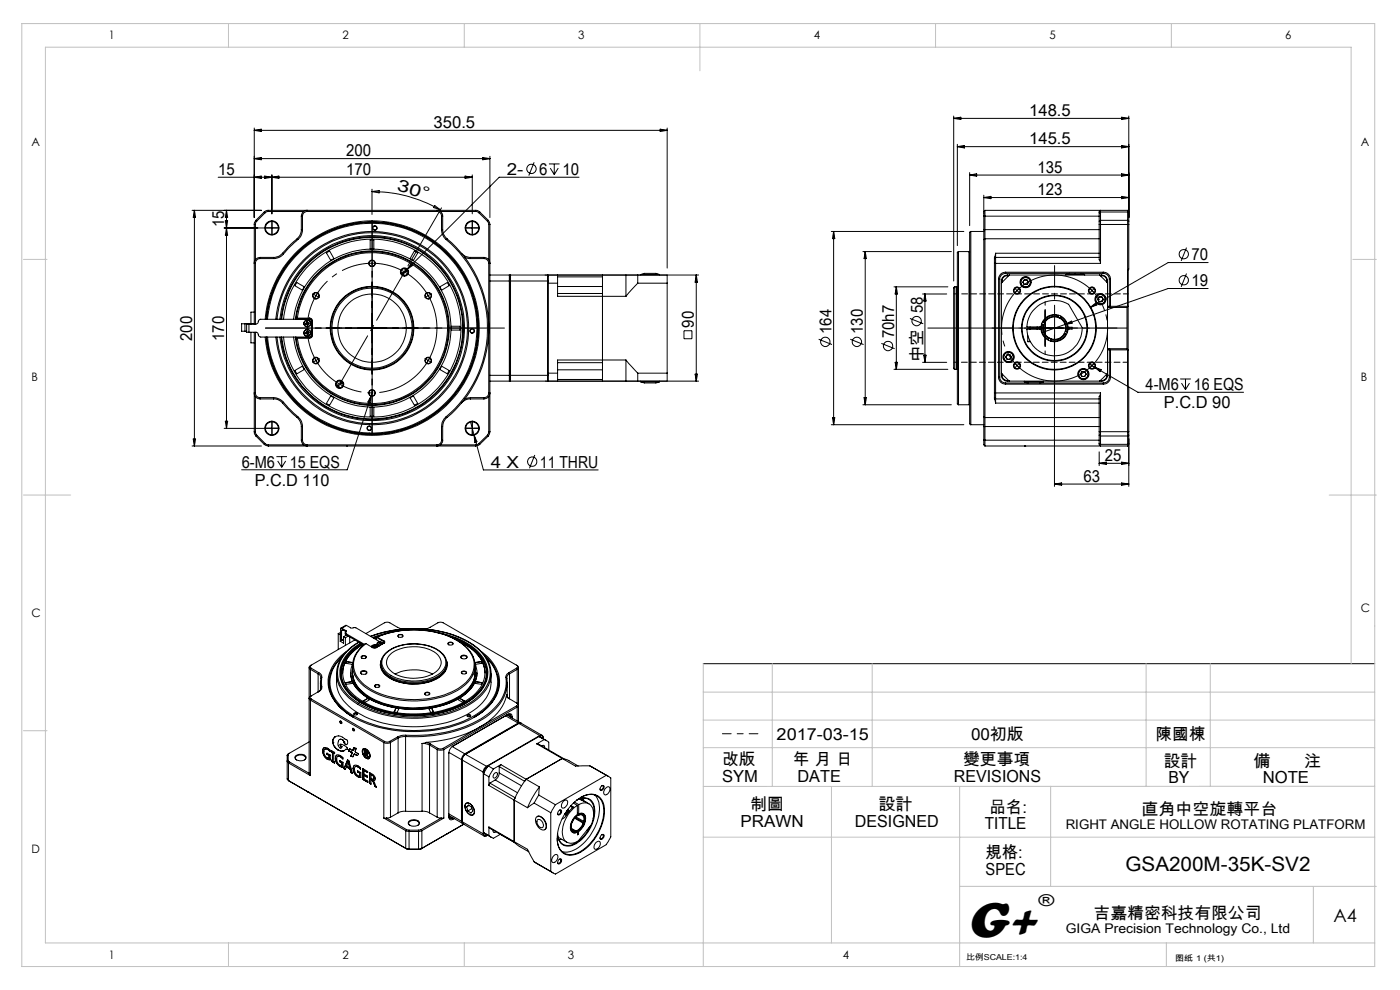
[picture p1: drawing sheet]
<svg xmlns="http://www.w3.org/2000/svg" width="297mm" height="210mm" viewBox="0 0 297 210" stroke-linecap="round" stroke-linejoin="round" font-family="sans-serif">
<defs><g id="words">
<text font-size="11" x="205.1" y="198.7">G+</text>
<text font-size="4.2" x="238.8" y="184.7">GSA200M-35K-SV2</text>
<text font-size="3.9" x="282.9" y="195.5">A4</text>
<g font-size="3.5">
<text x="92" y="27.1">350.5</text>
<text x="218.4" y="24.6">148.5</text>
<text x="73.4" y="33.1">200</text>
<text x="218.4" y="30.6">145.5</text>
<text x="46.3" y="37.1">15</text>
<text x="73.4" y="37.1">170</text>
<text x="84.1" y="40.4" transform="rotate(17 84.1 40.4)">3 0 °</text>
<text x="107.5" y="37.1">2-</text>
<text x="114.4" y="37.1">6</text>
<text x="119.3" y="37.1">10</text>
<text x="220.1" y="41.4">123</text>
<text x="220.1" y="36.6">135</text>
<text x="47.6" y="48.2" transform="rotate(-90 47.6 48.2)">15</text>
<text x="252.8" y="55.2">70</text>
<text x="252.8" y="60.7">19</text>
<text x="147.2" y="69.5" transform="rotate(-90 147.2 69.5)">90</text>
<text x="176.4" y="70.9" transform="rotate(-90 176.4 70.9)">164</text>
<text x="183.1" y="70.9" transform="rotate(-90 183.1 70.9)">130</text>
<text x="189.7" y="71.8" transform="rotate(-90 189.7 71.8)">70h7</text>
<text x="195.7" y="66.5" transform="rotate(-90 195.7 66.5)">58</text>
<text x="40.8" y="72.4" transform="rotate(-90 40.8 72.4)">200</text>
<text x="47.6" y="72.4" transform="rotate(-90 47.6 72.4)">170</text>
<text x="195.7" y="76.9" transform="rotate(-90 195.7 76.9)">中空</text>
<text x="243" y="82.7">4-M6</text>
<text x="253.3" y="82.7">16 EQS</text>
<text x="246.9" y="86.6">P.C.D 90</text>
<text x="51.3" y="99.2">6-M6</text>
<text x="61.5" y="99.2">15 EQS</text>
<text x="104.1" y="99.2">4 X</text>
<text x="114.6" y="99.2">11 THRU</text>
<text x="234.4" y="97.8">25</text>
<text x="54" y="103.1">P.C.D 110</text>
<text x="229.8" y="102.2">63</text>
<text x="164.8" y="157">2017-03-15</text>
<text x="206" y="157">00初版</text>
<text x="245.2" y="157">陳國棟</text>
<text x="153.2" y="162.3">改版</text>
<text x="153.2" y="165.8">SYM</text>
<text x="168.2" y="162.3">年 月 日</text>
<text x="169.2" y="165.8">DATE</text>
<text x="202.4" y="165.8">REVISIONS</text>
<text x="204.3" y="162.3">變更事項</text>
<text x="246.9" y="162.6">設計</text>
<text x="247.9" y="166.1">BY</text>
<text x="265.9" y="162.6">備</text>
<text x="267.9" y="166.1">NOTE</text>
<text x="276.6" y="162.6">注</text>
<text x="159.1" y="171.9">制圖</text>
<text x="186.4" y="171.9">設計</text>
<text x="209.9" y="172.4">品名:</text>
<text x="242.1" y="172.9">直角中空旋轉平台</text>
<text x="157.1" y="175.4">PRAWN</text>
<text x="181.3" y="175.4">DESIGNED</text>
<text x="208.9" y="175.9">TITLE</text>
<text x="209.1" y="182.1">規格:</text>
<text x="209.1" y="185.6">SPEC</text>
<text x="220.3" y="192.2">®</text>
<text x="232" y="194.8">吉嘉精密科技有限公司</text>
</g>
<g font-size="2.8">
<text x="226.1" y="175.9">RIGHT ANGLE HOLLOW ROTATING PLATFORM</text>
<text x="226.1" y="197.8">GIGA Precision Technology Co., Ltd</text>
</g>
<g font-size="2.5">
<text x="23.1" y="8.4">1</text>
<text x="72.7" y="8.4">2</text>
<text x="122.7" y="8.4">3</text>
<text x="172.7" y="8.4">4</text>
<text x="222.7" y="8.4">5</text>
<text x="272.7" y="8.4">6</text>
<text x="6.7" y="30.9">A</text>
<text x="288.7" y="30.9">A</text>
<text x="6.7" y="80.9">B</text>
<text x="288.7" y="80.9">B</text>
<text x="6.7" y="130.9">C</text>
<text x="288.7" y="129.9">C</text>
<text x="6.7" y="180.9">D</text>
<text x="23.1" y="203.4">1</text>
<text x="72.7" y="203.4">2</text>
<text x="120.5" y="203.4">3</text>
<text x="178.8" y="203.4">4</text>
</g>
<g font-size="1.7">
<text x="204.9" y="203.7">比例SCALE:1:4</text>
<text x="249.3" y="203.8">图纸 1 (共1)</text>
</g>
</g></defs>
<g fill="none" stroke="#000" stroke-width=".21">
<path d="M46.3 37.6h53.9M53.9 33.6l1.5-.2v.5zM53.9 37.6l1.5-.2v.4zM53.9 33.6h50M53.9 27.2v18.9M53.9 27.6h87.6M53.9 27.6l1.5-.2v.5zM56.2 37.4l1.5 .2-1.5 .2zM57.7 37.1v8.3M57.7 37.6l1.5-.2v.4zM98.7 37.4l1.5 .2-1.5 .2zM100.2 37.1v8.3"/>
<path d="M102.4 33.4l1.5 .2-1.5 .3zM103.9 33.2v12.9M113.3 34.4l-1.1 2.8M116.5 34.8h2.2M116.7 35.7l.9 1.3M117.6 34.8v2.2M118.4 35.7l-.8 1.3M122.8 37.6h-16.9l-20.6 20.6M140.1 27.4l1.4 .2-1.4 .3zM141.5 27.2v29.7M202.3 24.6v35M202.3 25.1h37.2"/>
<path d="M202.3 25.1l1.5-.2v.5zM203.1 30.6v21.5M203.1 31.1h36.4M203.1 31.1l1.5-.2v.5zM205.7 36.6v11.3M205.7 37.1h33.8M205.7 37.1l1.5-.2v.5zM237.9 36.9l1.6 .2-1.6 .3zM237.9 24.9l1.6 .2-1.6 .3zM237.9 30.9l1.6 .2-1.6 .3zM239.5 24.6v22.3M40.7 44.6h14.8"/>
<path d="M41.2 44.6l.3 1.5h-.5zM41.2 44.6v50M47.6 48.4h8.6M47.8 46.8l.5 3.1h-.5l.5-3.1zM48 44.6v46.3M48 44.6l.3 1.5h-.5zM53.9 47.6v21.1M53.9 47.6h.3M54.2 47.6v7.5M54.2 55.9v12.8M54.3 46.7l-.4 .9M54.3 46.7l.2 .2"/>
<path d="M54.5 46.9l-.3 .7M55.2 54.8a1.02 1.02 0 0 0-1 1.1M55.2 54.6a1.26 1.26 0 0 0-1.3 1.3h.3M55.2 54.8h2.8M55.2 54.6v.2M55.2 54.6h2.8M56.1 45l.1 .1M56.1 45l-1.8 1.7M56.2 45.1l-1.7 1.8M56.9 44.9l-.7 .2M56.9 44.6l-.8 .4M56.9 44.6h44"/>
<path d="M56.9 44.9h7.5M56.9 44.6v.3M57.5 48.4h.3M57.7 48.2v.3M58 54.6v.2M59.9 53.7a2.31 2.31 0 0 1-1.9 .9M59.9 53.7l.2 .2M60.1 53.9a2.67 2.67 0 0 1-2.1 .9M63 59.9l1.6 .9-.5 .8-1.6-1zM63 50.7l-1.2 1-1.9 2M63 50.7l.2 .1M63.2 50.8l-3.1 3.1"/>
<path d="M63.9 48.7a2.77 2.77 0 0 1-.9 2M63.9 45.9h.3M63.9 48.7h.3M63.9 45.9v2.8M64.2 48.7a2.67 2.67 0 0 1-1 2.1M64.2 45.9v2.8M65.2 44.9a.96 .96 0 0 0-1 1M65.2 44.9v-.3a1.21 1.21 0 0 0-1.3 1.3M65.2 44.9h27.5M69.3 53.6l.6-.4 .9 1.6-.6 .4zM78.5 50.9h.8v1.9h-.8zM78.9 40.6a28.9 28.9 0 0 1 14.5 3.9"/>
<path d="M78.9 40.1v5.4M78.9 40.6l1.5-.2v.5zM85.8 57a.72 .72 0 0 0-.7 .7M86.5 57.7v.1a.74 .74 0 0 1-.7 .6M87.2 55.9l.4 .4-1.3 .9zM87.9 53.2l.7 .4-.9 1.6-.7-.4zM92.2 43.6l1.2 .9-1.4-.5zM92.7 44.9v-.3a1.21 1.21 0 0 1 1.2 1.3M92.7 44.9a.96 .96 0 0 1 1 1M93.4 44.9h7.5M93.7 48.7a3 3 0 0 0 1 2.1M93.7 45.9h.2"/>
<path d="M93.7 48.7h.2M93.7 45.9v2.8M93.7 44.1l-7.2 12.3M93.9 48.7a2.63 2.63 0 0 0 .9 2M93.9 45.9v2.8M94.7 50.8a24.5 24.5 0 0 1 0 37.6M94.8 50.7a24.7 24.7 0 0 1 0 37.9M94.8 50.7l-.1 .1M97.9 53.7a2.31 2.31 0 0 0 1.9 .9M98.6 54.6l1.2 .2M99.8 54.8h2.9M99.8 54.6h2.9"/>
<path d="M99.8 54.6v.2M100 48.4h.3M100.2 48.2v.3M100.9 44.6l.5 .1 .4 .3M100.9 44.9l.7 .2M100.9 44.6v.3M101.6 45.1l1.8 1.8M101.8 45l1.8 1.7M101.8 45l-.2 .1M102.7 54.8a1.02 1.02 0 0 1 1 1.1M102.7 54.6a1.26 1.26 0 0 1 1.2 1.3h-.2M102.7 54.6v.2"/>
<path d="M103.4 46.9l.3 .7M103.6 46.7l.3 .9M103.6 46.7l-.2 .2M103.7 47.6v7.5M103.7 55.9v27.5M103.7 47.6h.2M103.9 47.6v44M103.9 58.3h4.2M103.9 59.6h4.2M108.1 59.6h.1M108.1 58.3v1.3M108.1 58.3l.1 .2"/>
<path d="M108.1 59.6v20M108.2 59.6h.1M108.2 58.5v1.1M108.2 59.6v20M108.3 58.3v1.3M108.3 58.3l-.1 .2M108.3 58.3h39.9M108.3 59.6v20M108.3 59.6h7.9M116.2 59.6h.1M116.2 59.6v20M116.3 58.5l-.1-.2v1.3"/>
<path d="M116.3 58.5v1.1M116.3 58.3v.2M116.3 59.6v20M118.3 58.7h9.5v-.4v4.6M118.3 58.3v1.8M135.9 58.2a8.2 8.2 0 0 1 4 0M135.9 58.2h4M135.9 58.2v.1M139.9 58.2v.1M141.5 58.3v1.8M147.7 58.3v22.5M147.7 58.3l.3 1.6h-.5z"/>
<path d="M176.4 49.1h28.1M176.8 49.1v41M176.8 49.1l.3 1.5h-.5zM183.1 53.4h18.7M183.6 53.4v32.5M183.6 53.4l.2 1.4h-.5zM203.3 53.4l-.2 .1v32.2l.2 .2M203.3 53.4h2.3v32.5h-2.3M203.3 53.4v32.5M205.6 53.4h.1M206 49.1l-.3 .2v40.6l.3 .2M206 49.1v41"/>
<path d="M206 49.1h2.7M208.7 41.4v4M208.7 41.9h30.8M208.7 41.9l1.5-.2v.4zM208.7 50.8v37.6M208.7 48.7v2.1M208.7 45.9v2.8M208.7 45.9h24.5M208.7 48.7h24.5M209 50.7v37.9M209 44.6v6.1M209 44.6l-.3 .3v1"/>
<path d="M209 44.6h30.2M209 50.7h24.2M209 50.7l-.3 .1M211 54.8v1.1M211 55.9h22.5M211 55.9v27.5M211.2 54.6v30M211.2 53.7l-.2 1.1M211.2 53.7v.9M211.2 54.6h22M211.2 54.6l-.2 .2M211.2 53.7h22"/>
<path d="M211.8 59.2v20.8M211.8 59.2h.3M212.1 59.2v20.8M212.4 59.6h.2M212.4 59.6v20M212.6 59.6v.3M213.3 57.7a1.45 1.45 0 0 0-1.5 1.5M213.3 58a1.21 1.21 0 0 0-1.2 1.2M213.3 57.7h20.8M213.3 57.7v.3M213.3 58h13.5M213.7 58.5a1.09 1.09 0 0 0-1.1 1.1"/>
<path d="M213.7 58.3v.2M213.7 58.3a1.33 1.33 0 0 0-1.3 1.3M213.7 58.3h20M213.7 58.5h.3M214.2 58.3l-1.8 1.8M217.3 59.4h.6l.3 .5-.3 .5h-.6l-.3-.5zM226.1 58.2h4M226.1 58.2v.1M226.8 58l-.7 .2M226.8 58h2.5M229.3 58l.8 .2M229.3 58h4.8"/>
<path d="M230.1 58.2v.1M233.2 46.9v.7M233.2 47.6v7.5l.3 .8M233.2 45.1v1.8M233.2 47.6h6.3M233.3 58.3l1.6 1.8M233.4 58.5h.3M233.5 46.7v9.2M233.5 45v-.4l-.3 .3v.2M233.5 45v1.7M233.5 46.7h5.7M233.5 46.7l-.3 .2"/>
<path d="M233.5 45h5.7M233.5 45l-.3 .1M233.7 58.5a1.14 1.14 0 0 1 1.1 1.1M233.7 58.3v.2M233.7 58.3a1.26 1.26 0 0 1 1.2 1.3M234.1 57.7a1.51 1.51 0 0 1 1.5 1.5M234.1 58a1.26 1.26 0 0 1 1.2 1.2M234.1 57.7v.3M234.8 59.6h.1M234.8 59.6v.3M234.9 59.6v20M235.3 59.2v6l.3-.2"/>
<path d="M235.3 59.2h.3M235.6 59.2v5.8M237.9 41.7l1.6 .2-1.6 .2zM239.2 46.7v18.3M239.2 44.6v.4M239.2 44.6l.3 .3v.2l-.3-.1M239.2 45v1.7M239.2 46.7l.3 .2M239.5 47.6v9.5l-.2 .1 .2 34.4M239.5 46.9v.7M251.7 52.5l-1.1 2.8M251.7 58l-1.1 2.8"/>
<path d="M256.3 55.7h-8.5l-16.5 9.5M52 68.7v1.6M52.8 68.7h-.5v1.8h.5M52.8 68.7h1.7l.3-.3v-.4l.4-.3h10.5l.3 .4v3l-.5 .4h-10.2l-.5-.3-.1-.5-.2-.2h-1.7M52.8 68.7v1.8M53.2 68.7h.1M53.2 70.5v2.2h.7M53.9 70.5v21.1M53.9 68.7h-2.6v1.6h1M53.9 66.2h-.7v2.5M54.2 70.5v12.9M56.3 67.7a22.7 22.7 0 0 1 34.1-17.7 22.7 22.7 0 0 1 1.4 38.4 22.7 22.7 0 0 1-35.3-15.1l-.2-1.8"/>
<path d="M56.8 67.7a22.2 22.2 0 0 1 33.8-17 22.2 22.2 0 0 1 0 37.8 22.2 22.2 0 0 1-33.8-17M58.5 67.7a20.5 20.5 0 0 1 31.2-15.5 20.5 20.5 0 0 1 0 34.8 20.5 20.5 0 0 1-31.2-15.5M58.8 67.7a20.2 20.2 0 0 1 30.8-15.3 20.2 20.2 0 0 1 0 34.4 20.2 20.2 0 0 1-30.8-15.3M59.4 67.7a19.6 19.6 0 0 1 29.9-14.8 19.6 19.6 0 0 1 0 33.4 19.6 19.6 0 0 1-29.9-14.8M59.7 67.7a19.4 19.4 0 0 1 29.4-14.5 19.4 19.4 0 0 1 0 32.9 19.4 19.4 0 0 1-29.4-14.6M59.8 67.7a19.3 19.3 0 0 1 29.3-14.4 19.3 19.3 0 0 1 0 32.7 19.3 19.3 0 0 1-29.3-14.5M60.1 67.7a18.9 18.9 0 0 1 28.8-14.1 18.9 18.9 0 0 1 0 32 18.9 18.9 0 0 1-28.8-14.1M62.3 67.7a16.8 16.8 0 0 1 25.5-12.3 16.8 16.8 0 0 1 0 28.4 16.8 16.8 0 0 1-25.5-12.3M62.5 78.6l1.6-.9 .5 .7-1.6 .9zM62.7 67.7a16.4 16.4 0 0 1 24.9-11.9 16.4 16.4 0 0 1 0 27.7 16.4 16.4 0 0 1-24.9-12M62.8 71.5v.2M62.8 67.5h.3"/>
<path d="M62.8 67.5a16.2 16.2 0 0 1 24.9-11.6 16.2 16.2 0 0 1 0 27.4 16.2 16.2 0 0 1-24.9-11.6M62.8 71.7h.3M62.8 67.5l.3 .1M62.8 67.5v.2M63.1 67.5a16 16 0 0 1 24.4-11.4 16 16 0 0 1 0 27 16 16 0 0 1-24.4-11.4M63.1 71.6l-.3 .1M63.1 67.5h2.6M63.1 71.7h2.6M63.1 67.5v.1M63.1 71.6v.1M63.1 67.6h2.6M63.1 71.6h2.6"/>
<path d="M64.9 68.6v.1M64.9 70.6v.1M64.9 68.8h.1M64.9 70.8h.1M65 70.6l-.2 .1h.3M65 70.6l.1 .1M65 68.6l.1 .1M65.1 70.6h.2M65.1 68.6h.2M65.1 70.5l-.1 .1M65.1 70.7l.1 .1M65.1 68.5l-.1-.2h.1a.19 .19 0 0 0 .1 .2 .19 .19 0 0 0 .3-.1v.2h-.2"/>
<path d="M65.1 68.5l-.3 .1 .1 .2 .2-.1M65.1 68.5h.1v.2h.1M65.2 70.5v.2M65.2 68.3l-.2 .1M65.2 70.3l-.2 .1M65.2 70.4l-.1-.1v.2M65.2 70.4l.1 .1M65.2 70.4l-.1 .1M65.3 70.5v.1M65.3 68.5v.1M65.3 70.5h.2l-.2 .1M65.3 68.7v.3l-.2-.3"/>
<path d="M65.3 70.7l-.1 .1M65.3 70.6v.3l-.1-.1M65.3 68.6v.1M65.3 68.8l-.1 .1M65.3 70.8l-.1 .1M65.4 68.4h.1M65.4 70.4h.1M65.4 68.5v.1M65.4 70.5v.1M65.7 67.5a.6 .6 0 0 1 .6 .6M65.7 67.6l.3 .2 .2 .3M65.7 67.5v.1"/>
<path d="M65.7 71.6v.1M66.2 71.1l-.2 .4-.3 .1M66.2 71.1h.1M66.2 68.1v3M66.2 68.1h.1M66.3 71.1a.67 .67 0 0 1-.6 .6M66.3 68.1v3M66.9 62.7h.1M67 76.4l.1 .2M67 62.7v.2M67 62.7l.1 .1M67.1 62.6l-.1 .1"/>
<path d="M67.1 76.4l-.2 .1M78.8 69.6h.3M78.9 69.5v.2M90.7 76.4l.2 .1M90.8 62.6v.1M90.8 62.7l-.1 .1M90.8 62.7l.1 .2M90.9 76.4l-.1 .2M90.9 62.7h-.1M93.3 60.8l1.6-.9 .4 .7-1.6 1zM93.7 77.7l1.6 .9-.4 .7-1.6-.9zM95.7 69.2h1.9v.8h-1.9z"/>
<path d="M103.9 79.6h4.2M108.1 79.6h.1M108.1 79.6v1.2M108.2 79.6h.1M108.2 79.6v1.1M108.3 79.6v1.2M108.3 79.6h7.9M116.2 79.6v1.2l.1-.1M116.2 79.6h.1M116.3 79.6v1.1M116.3 60.1h2M116.3 79.2h2"/>
<path d="M118.3 79.2v1.6M118.3 62.3h9.5v.6M118.3 60.1v2.8h14.5M118.3 60.8h9.5M118.3 78.4h9.5M127.8 76.4v4.4v-.3h-9.5M127.8 76.4v.5h-9.5M127.8 62.9v13.5M132.8 76.4v4.4h2.5v-1.6M132.8 76.4l2.5 2.8M132.8 76.4h-14.5v2.8M135.3 60.1l-2.5 2.8"/>
<path d="M135.3 60.1v-1.8h-2.5v4.6M135.3 60.1h6.2M135.3 79.2h6.2M141.5 79.2v1.6M141.5 60.1v19.1M145.1 70.2h1.7v1.7h-1.7zM147.5 79.4h.5l-.3 1.4zM173.7 72l2.8 1.1M180.4 72l2.8 1.1M187 72.8l2.8 1.2M189.7 60.8h11.4M189.7 78.3h11.4"/>
<path d="M189.9 76.9h.5l-.3 1.4zM190.1 60.8l.3 1.6h-.5zM190.1 60.8v17.5M193 67.5l2.9 1.2M195.7 62.4h5.1M195.7 76.9h5.1M196 75.3h.5l-.3 1.6zM196.2 62.4v14.5M196.2 62.4l.3 1.4h-.5zM202.6 60.8l-.3 .3v17.1l.3 .1M202.6 60.8h.4v17.5h-.4M202.6 60.8v17.5"/>
<path d="M203 60.9h.1M203 78.3h.1M211.8 80a1.45 1.45 0 0 0 1.5 1.5M211.8 80h.3M212.1 80a1.21 1.21 0 0 0 1.2 1.2M212.4 79.2l1.8 1.6M212.4 79.6a1.26 1.26 0 0 0 1.3 1.2M212.4 79.6h.2M212.6 79.6a1.14 1.14 0 0 0 1.1 1.1M212.6 79.3v.3M213.6 75.2h.6l.4 .5-.4 .5h-.6l-.2-.5zM215.7 61.6l.1 .1"/>
<path d="M215.7 77.5l.1 .1M215.8 61.6l-.1 .1M215.8 77.5l-.1 .1M218 72.4l.6 .1M218 72.4h.5M218 71.1v1.3M218.5 69.3v.5M220 69.3v.5M220.6 69.3v.5M220.8 69.3a2.88 2.88 0 0 1 2.9-2.6 2.88 2.88 0 0 1 2.9 2.7M220.8 69.3h-3a5.9 5.9 0 0 1 8.9-4.8l2.9 5a5.9 5.9 0 0 1-5.7 6 5.9 5.9 0 0 1-6.1-5.7h3M220.8 69.3v.5"/>
<path d="M220.9 68.7l.2 .1M221.1 68.8a2.7 2.7 0 0 0 1.3 3.2M221.1 68.8l.2 .1M221.2 68.3h.1M221.3 68.3l.2 .1M221.3 68.9a2.53 2.53 0 0 0 1.2 2.9M221.3 68.9h.1M221.4 68.9a2.4 2.4 0 0 0 1.2 2.8M221.5 68.4l.1 .1M221.6 69.6h.2M221.6 68.5l-.2 .4M221.7 69.5v.2"/>
<path d="M222.4 72v.2M222.5 71.8l-.1 .2M222.6 71.7l.4 .2M222.6 71.7l-.1 .1M222.9 72.2l-.1 .1M223 72l-.1 .2M223 71.9v.1M223.6 69.6h.2M223.7 71.1v32.1M223.7 69.5v.2M224.4 67.3a2.33 2.33 0 0 0-2.8 1.2M224.4 67.3l.4 .2"/>
<path d="M224.4 67.2a2.53 2.53 0 0 0-2.9 1.2M224.4 67.2v.1M224.5 67a2.7 2.7 0 0 0-3.2 1.3M224.5 67l-.1 .2M224.6 66.9l-.1 .1M224.8 67.5a2.45 2.45 0 0 1 1.2 2.8M224.9 67.4a2.46 2.46 0 0 1 1.2 2.9M224.9 67.4l-.1 .1M225 67.2a2.77 2.77 0 0 1 1.3 3.2M225 67.2l-.1 .2M225 67.1v.1M225.8 70.7a2.29 2.29 0 0 1-2.8 1.2"/>
<path d="M225.8 70.7l.3 .2M225.9 70.8a2.5 2.5 0 0 1-2.9 1.2M226 68.8l-4.5 1.6M226 68.8l1.3-.7 .1 .5zM226 70.3l-.2 .4M226 70.3h.1M226.1 70.3l.2 .1M226.1 70.9a2.81 2.81 0 0 1-3.2 1.3M226.1 70.9h.2M226.3 70.4l.1 .1M226.6 69.8a2.88 2.88 0 0 1-2.9 2.7 2.88 2.88 0 0 1-2.9-2.7M226.6 69.4v.4"/>
<path d="M226.6 69.4h.8v.4h-.8M226.8 69.4v.4M229.5 78.8h.6l.3 .6-.3 .5h-.6l-.3-.5zM231.1 77.2l1.1 .7M231.3 65.2l1.1-.9 .3 .4zM231.6 77.5l.1 .1M231.6 61.6l.1 .1M231.7 61.6l-.1 .1M231.7 77.5l-.1 .1M232.2 77.9l9.2 5.3h22.4M232.2 77.9l1.4 .5-.2 .4zM233.2 63h.6l.2 .5-.2 .5h-.6l-.3-.5z"/>
<path d="M234.8 79.6h.1M234.8 79.6a1.21 1.21 0 0 1-1.1 1.1M234.8 79.3v.3M234.9 79.2l-1.6 1.6M234.9 79.6a1.21 1.21 0 0 1-1.2 1.2M234.9 65h.4M234.9 74.2h.4M234.9 74h4.2M234.9 65.2h4.2M235.3 80a1.26 1.26 0 0 1-1.2 1.2M235.3 80h.3M235.6 80a1.51 1.51 0 0 1-1.5 1.5"/>
<path d="M235.6 65h3.6M235.6 74.2v5.8M235.6 74.2h3.6M235.6 74.2l-.3-.2v6M239.1 74l.2 .2M239.1 65.2v8.8M239.2 74.2v18.3M239.2 65h.1M239.3 74.2h.1M239.3 74.2h-.1M239.3 65l-.2 .2M256.3 61.2h-8.5l-21.8 7.6"/>
<path d="M40.7 94.6h14.8M41 93.1h.5l-.3 1.5zM47.6 90.9h8.6M47.8 89.4h.5l-.3 1.5zM53.9 91.6l.1 .5 .3 .4M53.9 91.6h.3M54.2 83.4a.96 .96 0 0 0 1 .9M54.2 83.4h-.3a1.26 1.26 0 0 0 1.3 1.2M54.2 91.6l.3 .7M54.2 84.1v7.5M54.3 92.5l1.8 1.8M54.5 92.3l-.2 .2"/>
<path d="M54.5 92.3l1.7 1.8M55.2 84.3h2.8M55.2 84.6h2.8M55.2 84.3v.3M56.1 94.3l.8 .3M56.2 94.1l.7 .3M56.2 94.1l-.1 .2M56.9 94.6h44M56.9 94.4h7.5M56.9 94.4v.2M57.5 90.9h.3M57.7 90.7v.3"/>
<path d="M58 84.3a3 3 0 0 1 2.1 1M58 84.6a2.31 2.31 0 0 1 1.9 .9M58 84.3v.3M58.6 96.9h2.3M58.9 97.8l.9 1.3M59.8 96.9v2.2M59.9 85.5l3.1 3.1M60.1 85.3l1.1 1.3 2 1.8M60.1 85.3l-.2 .2M60.6 97.8l-.8 1.3M63 88.6a2.61 2.61 0 0 1 .9 1.9M63.2 88.4a2.54 2.54 0 0 1 1 2.1"/>
<path d="M63.2 88.4l-.2 .2M63.9 93.4a1.21 1.21 0 0 0 1.3 1.2v-.2M63.9 90.5h.3M63.9 93.4h.3M63.9 90.5v2.9M64.2 93.4a.96 .96 0 0 0 1 1M64.2 90.5v2.9M65.2 94.4h27.5M70.2 84l.6 .4-.9 1.6-.6-.4zM72 80.8h-.1a.73 .73 0 0 0-.6 .7M72.8 81.5a.72 .72 0 0 1-.8 .8M73.5 94.6h.1"/>
<path d="M78.5 86.4h.8v1.9h-.8zM78.7 84l-.2 1.5-.5-.2zM79.1 82.8l-5.4 16.9h-22.4M87 84.4l.7-.4 .9 1.6-.7 .4zM93.4 94.4h7.5M93.7 93.4a.96 .96 0 0 1-1 1M93.7 90.5v2.9M93.7 90.5h.2M93.7 93.4h.2M93.9 93.4a1.21 1.21 0 0 1-1.2 1.2v-.2M93.9 90.5v2.9M94.7 88.4a2.84 2.84 0 0 0-1 2.1"/>
<path d="M94.7 88.4l.1 .2M94.8 88.6a2.48 2.48 0 0 0-.9 1.9M99.8 89.4l2.8 10.3h24.3M99.8 84.3l-1.2 .4M99.8 84.6a2.31 2.31 0 0 0-1.9 .9M99.8 84.3h2.9M99.8 84.6h2.9M99.8 84.3v.3M100 90.9h.3M100.2 90.7v.3M100.6 92.3l.6 1.4-.5 .1zM100.9 94.4v.2"/>
<path d="M101.6 94.1l-.7 .3M101.6 94.1l.2 .2M101.8 94.3l-.9 .3M102.7 84.3v.3M103.4 92.3l-1.8 1.8M103.4 92.3l.2 .2M103.6 92.5l-1.8 1.8M103.7 83.4a.97 .97 0 0 1-1 .9M103.7 83.4h.2a1.26 1.26 0 0 1-1.2 1.2M103.7 91.6l-.3 .7M103.7 84.1v7.5M103.7 91.6h.2"/>
<path d="M103.9 91.6l-.3 .9M103.9 80.8h4.2M108.2 80.7l.1 .1M108.2 80.7l-.1 .1M108.3 80.8h39.9M113.5 96.5l-1.2 2.8M116.3 80.7v.1M135.9 81a8.1 8.1 0 0 0 4 0M135.9 81h4M135.9 80.8v.2M139.9 80.8v.2M176.4 90.1h28.1"/>
<path d="M176.6 88.6h.5l-.3 1.5zM183.1 85.9h18.7M183.3 84.3h.5l-.2 1.6zM205.6 85.8h.1M206 90.1h2.7M208.7 88.4v2.1M208.7 93.4v1l.3 .2M208.7 90.5v2.9M208.7 90.5h24.5M208.7 93.4h24.5M208.7 88.4l.3 .2M209 88.6v6"/>
<path d="M209 94.6h30.2M209 88.6h24.2M211 83.4v.9M211 84.3l.2 1.2M211 83.4h22.5M211 84.3l.2 .3M211.2 84.6v.9M211.2 84.6h22M211.2 85.5h22M213.3 81.5h20.8M213.3 81.2h4.8M213.3 81.2v.3"/>
<path d="M213.7 80.7v.1M213.7 80.8h20M213.7 80.7h.3M217.3 81l.8 .2M217.3 81h4M217.3 80.8v.2M217.4 94.6h.1M218.1 81.2h2.5M220.6 81.2h13.5M221.3 81l-.7 .2M221.3 80.8v.2M233.2 91.6v.7"/>
<path d="M233.2 94.1v.3l.3 .2v-.3M233.2 92.3v1.8M233.2 95.8v3M233.2 98.3h6.3M233.2 98.3l1.5-.3v.5zM233.2 91.6h6.3M233.2 92.3l.3 .2M233.2 94.1l.3 .2M233.4 80.7h.3M233.5 83.4v9.1M233.5 83.4l-.3 .7v7.5M233.5 92.5v1.8"/>
<path d="M233.5 92.5h5.7M233.5 94.3h5.7M233.7 80.7v.1M234.1 81.2v.3M237.9 98l1.6 .3-1.6 .2zM239.2 94.3v.3M239.2 94.3l.3-.2v.3l-.3 .2M239.2 92.5v1.8M239.5 91.6v.7M239.5 92.3v10.9M239.5 92.3l-.3 .2M250.4 80.4h2.2"/>
<path d="M250.6 81.3l.9 1.3M251.5 80.4v2.2M252.3 81.3l-.8 1.3M223.7 102.7h15.8M223.7 102.7l1.5-.3v.5zM237.9 102.4l1.6 .3-1.6 .2zM71.8 134.4v3.4M71.8 134.4l.4 .2M72.2 134.6v1.4M72.2 134.2l-.4 .2M72.2 134.6h.1M72.5 139.5a6.8 6.8 0 0 0 .3 10.7 22.3 22.3 0 0 0 13.9 4.7 23.6 23.6 0 0 0 16.2-4.7 6.8 6.8 0 0 0 1.4-9.3l-1.2-1.4"/>
<path d="M72.5 133.8v2M72.5 135.8l.4-.2-.7 .4M72.5 133.3h-.3v2.4l.3 .1M72.5 133.3l.9 .5M72.7 139.1l-1.1 1.2-1.2 1.8M72.7 133.6h-.2v.2M72.7 133.6l.7 .4M72.7 133.6l-.2 .2M72.9 135.1v1.3l-.7-.4M72.9 135.1l.4 .2M73.2 134.2l.2 .4M73.3 135.3v1.6"/>
<path d="M73.4 133.8l.1 .1-.3 .3 .2 .2M73.4 134h.1M73.4 134.4l3.9 2.3M73.4 133.8v.2M73.4 134.4v.2M73.4 134.6l3.8 2.2M73.4 134.7h.1M73.5 134.7l-.6 .4M73.5 132.7l1 .5h1l5.1 2.9M73.5 132.7l-.2-.1-1 .6M73.5 138.2a7.8 7.8 0 0 0-3.8 7.9 10.8 10.8 0 0 0 6.5 6.7 28.7 28.7 0 0 0 24.7-.8 9.1 9.1 0 0 0 5.1-7.1 8.3 8.3 0 0 0-3.9-6.7M73.5 132.7l-1 .6"/>
<path d="M73.9 134.9l-.6 .4M74.2 135.1v1.3M75.2 139.2a5.3 5.3 0 0 0 2.4 6.6 19.8 19.8 0 0 0 16.3 2 9.7 9.7 0 0 0 6.6-5.1l.3-1.7-.4-1.7M75.3 135.7l-9.3 5.4M76.6 139.3a.65 .65 0 0 1 1.1 .1 .61 .61 0 0 1-.6 .3 .61 .61 0 0 1-.5-.4zM76.8 139.6l-.1-.1a.49 .49 0 0 1 .5-.4 .49 .49 0 0 1 .4 .4l-.1 .1M77 136.8h.1M77.6 136.5a6.1 6.1 0 0 0-2.4 2.7M78.6 135a26.4 26.4 0 0 1 20.4 .9 8.9 8.9 0 0 1 5.2 6.6 7.3 7.3 0 0 1-3.7 6.4 24.6 24.6 0 0 1-18.4 2.9 15.5 15.5 0 0 1-9.6-5.5 6.3 6.3 0 0 1 1.6-8.7l2-1.4M78.7 135a25.6 25.6 0 0 1 20.5 1.1 8 8 0 0 1 4.8 6.7 7.8 7.8 0 0 1-4.1 6.2 25.3 25.3 0 0 1-18.7 2.3 14.7 14.7 0 0 1-8.6-5.3 6.1 6.1 0 0 1 1.5-8.3l2-1.5M78.9 137.1v.2M78.9 137a.63 .63 0 0 1 1.1 .2 .62 .62 0 0 1-.6 .2 .62 .62 0 0 1-.5-.4z"/>
<path d="M79.2 136.9h.2M79.2 136.9l.1 .1M79.2 136.9h.1M79.3 137v.1l.1-.1M79.3 137.1h.1M79.3 137v.1M79.4 136.9v.2M79.4 136.9h.1M79.4 136.9v.1M79.5 137h-.1M79.5 136.8l.1 .1M79.5 136.8l-.1 .1"/>
<path d="M79.5 136.8l.1 .2M79.6 136.9h.1M79.6 137h-.2M79.6 137l.1 .1M79.6 136.9v.1M79.6 136.9l.1 .1M79.7 137v.1M79.9 135.3l-.4 .2M79.9 135.3v.4M79.9 135.3l-.5 .2M79.9 135.1a20.1 20.1 0 0 1 17.5 .9l1.6 1.3 .8 .9 .6 1.1M79.9 135.2v.1"/>
<path d="M79.9 135.2l1.5 .9M80 135.1l-.1 .2M80 136.4v.4l.5 .2-.5-.2v-.2M80 135.1a20.1 20.1 0 0 1 17.3 1 5.6 5.6 0 0 1 3.1 6.1 7.6 7.6 0 0 1-4.6 4.6 20.3 20.3 0 0 1-17.3-.7 6.3 6.3 0 0 1-3.5-5.5 6.1 6.1 0 0 1 2.6-4.1M80 137.1v.2M80 135.1l1.5 .9M80 135.1l-.1 .1M80.1 136.3a.62 .62 0 0 1 1 .2 .68 .68 0 0 1-1.1-.1zM80.3 135l-1.1 .4M80.4 136.2h.1M80.4 136.2l.1 .1M80.4 136.2v.1"/>
<path d="M80.5 136.3l-.1 .1M80.5 136.5h.1M80.5 136.3v.2M80.5 136.2h.1M80.5 136.2v.3M80.6 136.4h-.2M80.6 136.4h.1M80.6 136.2v.2M80.6 136.3v.1M80.6 136.2l.1 .1M80.6 136.2h.1M80.7 136.3h.1"/>
<path d="M80.7 136.4h.1M80.7 136.3v.1M80.7 136.3l.2 .1M80.9 136.4h-.1M81 139.6a3 3 0 0 0 1.8 3.9 10.6 10.6 0 0 0 10.7-.4 2.78 2.78 0 0 0 1-3.4M81.1 139.6a6.6 6.6 0 0 1 5.8-3 8.4 8.4 0 0 1 7.4 2.6l.2 .4M81.3 136.5l-.2-.1v.2M81.4 136.1l.2 .2-.2 .1zM81.5 136l.1 .1-.1 .3-1.9 1.1-.4-.1-1.6-.9M81.5 136l-.1 .1M81.7 138.8a9.4 9.4 0 0 1 8.9-1.9 5 5 0 0 1 3.9 3.2 3.5 3.5 0 0 1-2.6 3.5 10.4 10.4 0 0 1-9.8-.9 2.6 2.6 0 0 1-.4-3.9zM82.8 138.8a8.4 8.4 0 0 1 10.1 .1 2.31 2.31 0 0 1-.7 3.8 8.5 8.5 0 0 1-9.3-.4 2.2 2.2 0 0 1-.1-3.5z"/>
<path d="M83.2 134l-4.2 1.2M84.5 134.7a.51 .51 0 0 1 .6-.2 .51 .51 0 0 1 .3 .5 .58 .58 0 0 1-.5 .2 .58 .58 0 0 1-.5-.4zM84.6 135.1l-.1-.1a.47 .47 0 0 1 .4-.4 .47 .47 0 0 1 .5 .4l-.1 .1M85.9 133.4l-1.2-.2-2-1.1-.6-.1-.5 .1-4 2.3M89.9 133.4l1-.2 2.2-1.2h.7l15.8 9.1M92.4 134.1a15.8 15.8 0 0 1 9.7 4.9 5.8 5.8 0 0 1-.6 8.2 18.8 18.8 0 0 1-11.8 4.5 22.7 22.7 0 0 1-14-3.2 6.7 6.7 0 0 1-3.3-7.4 8.4 8.4 0 0 1 4.1-4.7M95.1 136.3l.6-.1 .3 .1a.49 .49 0 0 1-.2 .6 .49 .49 0 0 1-.6-.1l-.2-.2zM95.2 136.8l-.1-.1a.46 .46 0 0 1 .5-.4 .46 .46 0 0 1 .4 .4v.1M95.4 135a12.6 12.6 0 0 1 6.9 4.7 5.8 5.8 0 0 1-1.8 8 21.3 21.3 0 0 1-15.4 3.8 17.1 17.1 0 0 1-10.7-4.4 5.7 5.7 0 0 1-.1-8.6l2.4-1.9a8 8 0 0 0-4.4 6 7.7 7.7 0 0 0 4.2 6.3M95.6 135.1a12 12 0 0 1 7.1 5.3 6 6 0 0 1-2.1 7.5 17 17 0 0 1-6.9 3.2M97 135.8a9.7 9.7 0 0 1 5.7 5.4 6.2 6.2 0 0 1-2.9 6.8 22.3 22.3 0 0 1-17.5 2.8 13.3 13.3 0 0 1-8.9-5.4 5.7 5.7 0 0 1 1.8-7.4l1.7-1.3a7.7 7.7 0 0 0-4.2 5.7v.4M97.2 135.9a9.5 9.5 0 0 1 5.5 5.4l.2 1.5"/>
<path d="M97.8 139.2a.88 .88 0 0 1 1.3 .2 .79 .79 0 0 1-1.4-.1zM98 139.7l-.1-.1a.57 .57 0 0 1 .5-.5 .57 .57 0 0 1 .6 .5l-.1 .1M98.1 136.5v.1M98.1 136.5l.5 .3M98.6 136.8h-.1M102.9 139.1l1.2 1.3 1 1.7M61.3 159.8l-.2 .3M61.3 159.8l-.3 .2-.1 .3M65.6 141.6v22.4M65.6 157.4l-4.3 2.4M65.9 147.7a.43 .43 0 0 0-.3 .4 .43 .43 0 0 0 .3 .4M65.9 142v5.7"/>
<path d="M65.9 148.5v16M65.9 148.5l15.5 9M65.9 142l1.6 .9M66 141.1a.34 .34 0 0 0-.2 .3 .34 .34 0 0 0 .2 .3M66 147.6a.34 .34 0 0 0-.2 .3 .34 .34 0 0 0 .2 .4M66 141.1a.46 .46 0 0 0-.4 .4 .46 .46 0 0 0 .3 .5M66 141.7l1.6 1M66 148.3l15.6 9M66 148.3l-.1 .2M66 147.6l-.1 .1M66 141.7l-.1 .3M67.5 142.9v3.9l.4-.4 .2-.5"/>
<path d="M67.5 142.9l.4 .3 .2 .7M67.6 142.7a.96 .96 0 0 1 .7 1M67.6 142.7l-.1 .2M68 144.8v1.5M68.1 143.9v2M68.1 145.9v.2M68.3 145.7a.96 .96 0 0 1-.7 1l-1.6 .9M68.3 143.7v2M68.3 145.7l-.2 .2M68.3 143.7l-.2 .2M68.4 159.3a.59 .59 0 0 1 .7-.7 1.05 1.05 0 0 1 .9 .8M68.4 159.3l.3 .9 .7 .8"/>
<path d="M68.4 159.3h.1M68.5 159.3a1.9 1.9 0 0 0 .9 1.7M68.8 158.6l-.3 .7M69.5 158.9l-.5-.1a1.22 1.22 0 0 0 .8 2.1M69.5 158.9l.5 .5M69.5 158.9h.1M70.3 159.4l.3 .2M70.4 142.1a6.9 6.9 0 0 0 2.2 8.4l2.4 1.6a9 9 0 0 1-5.2-7.3M70.5 159.6l-.2-.1v-.3l.7 .4v.2l-.2-.1M70.5 159.6v1.8M70.5 159.6h.1M70.6 157.5l.4 .9"/>
<path d="M70.6 157.5h.1M70.7 156.8l-.1 .7M70.7 156.8h.1M70.8 159.7h.1M70.8 159.7v1.8l.2 .1v.3l-.7-.4M71 158.4l.7 .7M71 158.4h.1M71 158.4l.8 .7M71.1 156.3a2.29 2.29 0 0 1 2.3 .6h.1a.62 .62 0 0 1 0 1h-.2M71.1 156.3l-.4 .5M71.1 156.3h.1M71.2 156.2l-.1 .1"/>
<path d="M71.4 142.9a7.6 7.6 0 0 0 3.8 7.8 24.7 24.7 0 0 0 18.5 2.8 15.2 15.2 0 0 0 9.5-5.5l.8-1.8 .2-1.3v-2M71.7 159.1l1.1 .2M71.7 159.1h.1M71.8 159.1l1 .2M72 156.9a1.06 1.06 0 0 0 .4 1.8l.1-.1M72.1 156.9h.5M72.1 156.8l.5 .1M72.1 153a.27 .27 0 0 1 .4 .1 .27 .27 0 0 1-.2 .4zM72.2 158a1.59 1.59 0 0 1 1.5 .9l-.2 .1M72.2 158l.1 .3M72.2 158l.1 .2M72.2 158h.1"/>
<path d="M72.2 157.9v.1M72.3 142.8l.2 1.4 .3 1M72.3 158.3l.2 .1M72.3 153a.22 .22 0 0 0-.1 .3 .22 .22 0 0 0 .3 0M72.3 158.2l.2 .2M72.3 158.2v.1M72.5 158.4v.2M72.5 158.5l-.1 .2M72.5 158.4v.1M72.5 158.4h.1M72.5 158.5v.1M72.6 156.9l.4 .5"/>
<path d="M72.6 156.9h.1M72.8 159.3h.1M72.8 145.2a9 9 0 0 0 3.7 3.7M73 157.4l.1 .3M73 157.4h.1M73 159.2l-.2 .1M73.1 157.7l.2 .2M73.1 157.7h.1M73.3 157.9h.3M73.3 157.9h.1M73.3 144.8l1.4-.2 .2 .3-1.5 .3zM73.4 159h.1"/>
<path d="M73.4 140.3l-.1 .4M73.4 140.3l1.4 .3M73.5 159l-.7 .3M73.5 159h.2M73.5 159h.1M73.9 159.2l.1 .1M73.9 159.1l.1 .2M73.9 159.1v.1M74 159.3h.1M74 159.3l.5 .2M74.1 159.3l.4 .2M74.2 158.9l.5 .3 .2-.1"/>
<path d="M74.2 158.9l-.3 .3M74.2 158.9l-.3 .2M74.2 158.9h.1M74.4 142.7a6.1 6.1 0 0 0 3.2 5.1 20.4 20.4 0 0 0 20.6-.2 6 6 0 0 0 3-4.9M74.5 159.5h.1M74.5 159.5l.1 .1M74.6 159.6v.2M74.6 159.6l.1 .2M74.6 159.6h.1M74.6 159.9l-.1 .4M74.6 159.9h.1M74.6 159.8v.1"/>
<path d="M74.6 159.8h.1M74.7 159.8l-.1 .1M74.7 144.6h.1M74.7 144.6l-1.4 .2M74.8 141.8a6.2 6.2 0 0 0 3.7 6.3M74.8 142.7a5.9 5.9 0 0 0 2.8 4.8M74.8 141.2a6.3 6.3 0 0 0 3.5 6.6 19.9 19.9 0 0 0 19.5-.3 6.2 6.2 0 0 0 3-6.3M74.8 140.8a5.2 5.2 0 0 0 2.2 6.5 19.7 19.7 0 0 0 14.9 2.8 13 13 0 0 0 8.3-4.5 4.8 4.8 0 0 0 .6-4.8M74.8 140.6l-.1 .3-1.4-.2M74.9 143.3v.2M74.9 159.1l-.1 .1M74.9 159.1h.1"/>
<path d="M74.9 159h.1M74.9 159v.1M75 158.7h.5l-.2 .7 .8 .5-.4 .4M75 158.7h.1M75 158.7l-.1 .3M75 154.5a.22 .22 0 0 0-.1 .3 .22 .22 0 0 0 .3 .1M75.1 151.3a.42 .42 0 0 1 .4-.1 .42 .42 0 0 1 .3 .3 .4 .4 0 0 1-.4 .2 .4 .4 0 0 1-.3-.4zM75.1 158.6l-.1 .1M75.1 160h.2M75.2 151.6l-.1-.1a.28 .28 0 0 1 .4-.2 .28 .28 0 0 1 .2 .3M75.2 160l-.4 .5M75.2 160l.5 .3"/>
<path d="M75.2 160h.1M75.3 160h.1M76.5 148.9l2.8 1.4 2.2 .7M76.6 142.4a.83 .83 0 0 1 1.3 .3 .78 .78 0 0 1-1.4-.1zM76.7 143l-.1-.1a.57 .57 0 0 1 .6-.5 .57 .57 0 0 1 .6 .4l-.2 .2M77 158.9a1.36 1.36 0 0 1 1.5 1.7l-.1 .2a.95 .95 0 0 1-1.4-.8l-.1-.5zM77 148.7l1-.6 .5 .3-1 .6zM77.1 158.8a1.36 1.36 0 0 0 1.2 2.1M77.1 159a1.15 1.15 0 0 1 1.2 1.6 .89 .89 0 0 1-1.3-.8v-.5zM77.2 159a1.14 1.14 0 0 1 1.2 1.3M77.6 159.4v.4l.2-.1M77.6 159.4h.1"/>
<path d="M77.6 159.9h.1M77.6 159.9v.4l-.2-.1M77.6 159.4l.1 .1M77.6 159.9l.2 .3M77.7 159.5l.1 .2M77.7 159.5l.2 .2M77.7 159.5h.1M77.8 160l.3 .6-.2-.1M77.8 160h.1M77.8 160l.2-.1v-.3l-.6-.4v1M77.8 160h.2M77.8 159.7h.1"/>
<path d="M77.9 159.7l-.1 .1M78 148.2l-1 .5M78 148.2l.5 .2M78 148.1v.1M78.5 148l.1 .1M79.5 145.4a.65 .65 0 0 1 1.1 .1 .6 .6 0 0 1-.6 .3 .6 .6 0 0 1-.5-.4zM79.7 145.8l-.1-.1a.47 .47 0 0 1 .4-.4 .47 .47 0 0 1 .5 .4l-.1 .1M80.8 140.7a3.6 3.6 0 0 0 2.6 3.4 10.7 10.7 0 0 0 10.1-.8 3 3 0 0 0 1.3-2.6M80.8 140.3l-.1 .7M80.9 140.1a3 3 0 0 0 1.6 3.6 10.7 10.7 0 0 0 11.1-.3 2.84 2.84 0 0 0 1.1-3.3M81.1 142.1a6.7 6.7 0 0 0 5.5 2.9 9.4 9.4 0 0 0 7.2-1.9l.7-1M81.4 157.5a1.5 1.5 0 0 0 1.4 0"/>
<path d="M81.4 157.5v16M81.6 157.3l.4 .1 .7-.1M81.6 157.3l-.2 .2M82.7 157.3l.1 .2M82.8 157.5v15.8M83.9 143a9.3 9.3 0 0 1 7.9 0M84 150.2l.6 .1-.4 .8-.6-.1zM84 150.2l-.4 .8M84 150.2l.6 .1M84 150.2h.1M84.3 156.3l-1.6 1M84.3 156.3l.2 .3"/>
<path d="M84.5 156.6l-1.7 .9M84.5 156.6v15.8M86 156.2l-1.5 .4M86 156.2v15.9M86.1 156h-1l-.8 .3M86.1 156l-.1 .2M89.5 157.7h.7l.9 .3M89.5 157.7v14.4M90.1 147a.64 .64 0 0 1 1.1 .2 .6 .6 0 0 1-.6 .3 .6 .6 0 0 1-.5-.5zM90.3 147.4l-.1-.1a.47 .47 0 0 1 .4-.4 .47 .47 0 0 1 .5 .4l-.1 .1M90.4 157.5l-.9 .2M90.4 157.5l.9 .3"/>
<path d="M91.1 158l1.6 1M91.1 158v14.4M91.3 157.8l1.6 .9M91.3 157.8l-.2 .2M91.6 150.2l.4 .8-.6 .1-.4-.8M91.6 150.2l-.6 .1M91.6 150.2l.3 .8M92.7 159l.5 .1 1-.1M92.7 159v14.3M92.9 158.7l.6 .2 .5-.2M92.9 158.7l-.2 .3M94 158.7l.2 .3"/>
<path d="M94.2 159v14.5M94.8 140.3l.1 .7M95.2 159.6l2.7 1.5M95.9 158.4l2.7 1.5M96.1 158.3a1.87 1.87 0 0 0-.9 1.5v13.5a.53 .53 0 0 0 .3 .5 .53 .53 0 0 0 .6 0M97.1 148.4l1 .6 .5-.3M97.5 148.1l1.1 .6M97.5 148.1l-.4 .3M97.5 148.2l-.4 .2M97.5 148.2l1.1 .5M97.5 148.1v.1M98 142.4a.53 .53 0 0 1 .6-.1 .53 .53 0 0 1 .3 .5 .6 .6 0 0 1-1-.3z"/>
<path d="M98 142.9v-.1a.46 .46 0 0 1 .4-.4 .46 .46 0 0 1 .5 .4l-.1 .1M98.6 159.9a1.6 1.6 0 0 0-.7 1.2M98.6 159.9l.1 .1M98.7 160l-.6 .6-.1 .6M98.7 160h.1M99.1 151.7a.4 .4 0 0 1 .4-.1 .4 .4 0 0 1 .3 .3 .37 .37 0 0 1-.4 .2 .37 .37 0 0 1-.3-.4zM99.2 152v-.1a.31 .31 0 0 1 .3-.2 .31 .31 0 0 1 .3 .2l-.1 .1M100.8 143.3v.2M100.8 141.8a5.5 5.5 0 0 1-2.6 5.5 19.8 19.8 0 0 1-16.6 2.1l-3.1-1.3M100.8 142.7a5.6 5.6 0 0 1-2.4 4.4M100.9 144.6h.1M100.9 144.6l1.4 .2-.2 .4-1.4-.3z"/>
<path d="M100.9 144.6l1.4 .2M101.8 154.2a26.4 26.4 0 0 1-11.4 3.3M101.8 154.2l-7.8 4.5M102.1 140.3l-1.3 .2M102.1 140.3l.2 .4-1.4 .2-.1-.3M102.1 140.4l-1.3 .2M102.1 140.4l.2 .3M102.1 140.3v.1M103.3 142.8a6.7 6.7 0 0 1-3.3 5.5 22.9 22.9 0 0 1-16.9 3 18.4 18.4 0 0 1-6.6-2.4M105.2 142.1a6.8 6.8 0 0 1-2.2 8.3l-2.4 1.7a9 9 0 0 0 5.2-7.3M107.2 151.8l2.7 1.6M107.3 143.7a7.8 7.8 0 0 1-3.1 7.1 25 25 0 0 1-15.8 5.2h-2.3"/>
<path d="M107.3 143.7l.2 .2M107.4 147.7a10.7 10.7 0 0 1-5.6 6.5M107.4 147.7l.4 .4 1.8 1M107.5 143.9a8.4 8.4 0 0 1-3.7 7.7 27.4 27.4 0 0 1-17.8 4.6M107.5 147.3l-.1 .4M107.5 151.7l2.9 1.6M107.5 147.3v.2M107.6 144.8v3M107.7 151.6a.44 .44 0 0 1 .5-.1 .44 .44 0 0 1 .2 .5M107.7 151.6l-11.6 6.7M107.7 151.6l.7 .4M107.8 151.5a.51 .51 0 0 1 .6-.1 .51 .51 0 0 1 .3 .6"/>
<path d="M107.8 151.5l-11.7 6.8M107.8 151.5l-.1 .1M107.9 142.7a1.1 1.1 0 0 0-.6 1M107.9 142.7l.2 .2M108.1 142.9v5.3a.93 .93 0 0 1-.6-.9M108.1 142.9a.93 .93 0 0 0-.6 1M108.4 152h.3M108.4 152v.1M108.7 152v.3M109.6 141.1a.33 .33 0 0 1 .2 .3 .33 .33 0 0 1-.2 .3M109.6 149.1a.33 .33 0 0 1 .2 .3 .33 .33 0 0 1-.2 .3M109.6 141.1a.46 .46 0 0 1 .4 .4 .46 .46 0 0 1-.3 .5"/>
<path d="M109.6 141.7l-1.7 1M109.6 149.7l-7.8 4.5M109.6 149.7l.1 .3M109.6 149.1l.1 .1M109.6 141.7l.1 .3M109.7 149.2a.43 .43 0 0 1 .3 .4 .43 .43 0 0 1-.3 .4M109.7 150l-15.5 9M109.7 142l-1.6 .9M109.7 142v7.2M109.7 150v2.9M109.9 153.4l.1 .1M109.9 153.4l-11.3 6.5"/>
<path d="M110 141.6v11.5M110 153.4h.1M110 153.4l-11.3 6.6M110.1 153.4l-11.4 6.6M110.1 153.4l4.4 2.6M110.4 153.3l-.5 .1M110.4 153.3l.1 .1M110.6 153.4h-.6M110.6 153.4h-.5M110.6 153.4l4.4 2.6M113.9 157.8l8.2 4.7 3-.1M113.9 157.8h.3l5.4 3.1h-.3"/>
<path d="M114.3 156.2l1.7 .9M114.3 156.2l-10.8 6.2M114.3 156.2l1.2 .7M114.5 156l.1 .2M114.5 156l-11.3 6.6M114.6 156.2a.39 .39 0 0 1 .4-.1 .39 .39 0 0 1 .2 .4M114.6 156.2l-.2 .1M114.9 158.2l.5-.1 .1 .5M115 156l.3 .5M115 156h-.5M115.2 156.5v.2M115.3 156.5h-.1"/>
<path d="M115.3 156.5v.2M115.5 156.9l.9 .5v1.7M115.5 156.9l-1.6 .9M149.2 140.8h142.4M60.9 160.3v5l.3 .3M61.1 161.3l.2 .3M61.1 161.3l-.2 .2 .3 .3M61.1 160.1v1.2M61.1 160.1l-.2 .2M61.2 165.6l25 14.4M61.2 161.8v3.8M61.2 161.8l4.7 2.7"/>
<path d="M61.2 165.6l4.1 2.3M61.3 161.6l-.1 .2M61.3 161.6l4.3 2.4M62.8 160.3a1.44 1.44 0 0 1 2.1 .4 1.34 1.34 0 0 1-1.2 .7 1.34 1.34 0 0 1-1.2-.8zM62.9 161.2a.6 .6 0 0 1-.2-.7 .6 .6 0 0 1 .8-.3 .94 .94 0 0 1 1.3 .7l-.2 .3M65.3 167.9h.1M65.6 164l.3 .5M69.4 160v-.2l.7 .4v1l-.7-.2M69.4 160l.4 .3M69.4 161h.1M69.4 161l.7 .2M69.8 160.3h.1"/>
<path d="M69.8 160.9h.1M69.8 160.3v.6M70.3 161.5h.1M70.5 161.4l-.2-.2v.3M70.5 161.4h.1M71.2 160.9a1.9 1.9 0 0 0 .9 1.7M71.2 160.9l.2 .8 .7 .9M71.2 160.9h.1M71.4 160.2l-.2 .7M71.6 160.5a1.39 1.39 0 0 0 .9 1.9M71.6 160.5h.6M71.6 160.4l.6 .1"/>
<path d="M72.1 161.6v-.3l.7 .4v1.1l-.7-.2M72.1 161.6h.1M72.1 161.6l.4 .2M72.1 162.6l.7 .1M72.1 162.6h.1M72.2 160.5l.5 .5a.98 .98 0 0 0-1.4-.7l-.1 .6M72.2 160.5h.1M72.5 161.8v.6M72.5 161.8h.1M73 163h.1M73 163l.7-1.8 .3 .2 .8 2.7-.3-.2M73 163l.3 .2"/>
<path d="M73.5 162.7h.1M73.5 162.7l-.2 .5-.3-.2M73.5 162.7l.8 .5M73.8 161.2l-.8 1.8M73.9 161.5v.2M73.9 161.5h.1M73.9 161.5l-.3 .9 .6 .4M73.9 161.7h.1M73.9 161.7l.3 1.1M74.3 163.2h.1M74.3 163.2l.2 .7M74.4 160.3l.1 .1"/>
<path d="M74.5 160.3v.1M74.5 160.3h.1M74.5 163.9h.1M74.5 160.4l.3 .1M74.5 160.4l.4 .1M74.5 160.4h.1M74.5 163.9l.3 .1M74.8 160.5h.1M74.9 163a1.9 1.9 0 0 0 1 1.7M74.9 160.5h.1M74.9 163l.2 .9 .8 .8M74.9 163h.1"/>
<path d="M75.2 162.3l-.3 .7M75.4 160h.1M75.4 160l.3 .3M75.4 162.6a1.35 1.35 0 0 0 .9 2M75.4 162.6l.5 .1M75.5 162.6l.5 .1M75.7 160.3h.1M75.8 163.7l.5 .3M75.9 164.7l.7 .2M75.9 164.7h.1M75.9 162.7l.6 .5a.98 .98 0 0 0-1.4-.8l-.2 .6M75.9 162.7h.1"/>
<path d="M76 162.7l.5 .5M76.3 164l-.5-.2v-.3l.8 .4v1M76.3 164v.6M76.3 164h.1M77 165.3h.1M77.2 164.5v.7l.8 .5v.2l-1-.6M77.2 163.5v.7l.7 .4v.3l-.7-.4M77.2 163.5l.8 .4M77.2 164.5l.7 .3M77.4 160.2h.1M77.4 160.2l.2 .1M77.8 160.2h.1"/>
<path d="M77.8 160.2l.1 .3M77.9 160.5h.1M77.9 160.5l.2 .1M78 163.9v-.3l-1-.6v2.3M78.2 160.8h.1M78.4 160.3l-.2 .5M78.7 165.3v1l-.3-.1v-2.3a1.38 1.38 0 0 1 1.2 1.5l-.4 .2M78.7 164.3v.8l.5 .2 .2-.2M78.7 164.3h.1M78.7 165.3h.1M78.7 165.3l.2 .1M78.7 164.3l.3 .2"/>
<path d="M78.9 165.4l.3 .6M78.9 165.4h.1M79 164.5l.4 .6M79 164.5h.1M79.2 165.6l.6 1.4-.2-.2M79.2 165.6h.1M79.2 165.6h.3M79.2 166h.1M79.2 166l.4 .8M79.4 165.1l-.1 .2M79.4 165.1h.1M79.6 166.8h.1"/>
<path d="M79.6 166.8l.2 .2M81.4 173.5h.6M81.4 173.5l4.7 2.7M82 173.5l4.2 2.5M82.1 177.7l.2 .1M82.8 173.3l-.8 .2M84.5 172.4l-1.7 .9M86 172.1h3.5M86 172.1l-1 .1-.5 .2M86.1 176.2l.6 .2h2.2l.6-.2M86.1 179.9l.5 .2h2.4l.5-.2M86.1 176.2v3.7"/>
<path d="M86.1 179.9l.1 .1M86.2 176l.6 .1M86.2 176l-.1 .2M86.8 174.2a1.52 1.52 0 0 1 2.2 .3 1.45 1.45 0 0 1-2.4 .2zM86.8 176.1h2M86.8 176.1v4.1M87 175.1l-.1-.1a.51 .51 0 0 1-.2-.6 .51 .51 0 0 1 .5-.3 1.24 1.24 0 0 1 1.7 .6l-.3 .4M88.8 176.1v4.1M89.4 176l-.6 .1M89.4 176l.1 .2M89.5 179.9l8.9-5.1-9 5.2M89.5 176.2v3.7"/>
<path d="M89.5 179.9l-.1 .1M89.5 172.1l1.1 .1 .5 .2M91.1 172.4l1.6 .9M92.7 173.3l.9 .2M93.6 173.5h.6M93.6 173.5l-4.2 2.5M94.2 173.5l-4.7 2.7M95.2 173.1l.7 .5a.44 .44 0 0 1-.5 0 .44 .44 0 0 1-.2-.5zM95.2 173l2.9 1.7M95.2 172.6l2.7 1.6M95.9 173.6l.2 .2M96.1 173.5l-.2 .1"/>
<path d="M96.3 173.6l-.2 .2M97.9 161.1h.1M97.9 174.2h.1M97.9 174.2l.2 .5M97.9 161.1v13.1M98 174.2l.2 .5M98 161.2h.1M98 174.2v.1M98 161.2v13M98 174.3l.2 .5 4.5 2.5M98 161.2l4.5 2.6M98 161.2v13.1"/>
<path d="M98 174.3l4.5 2.6M98.1 174.7h.1M98.7 171v.1M98.7 160l-.5 .5-.2 .7M98.7 160l4.5 2.6M98.8 170.4a1.36 1.36 0 0 1 1.8 1.2 .77 .77 0 0 1 0 1 .77 .77 0 0 1-1 .2 1.9 1.9 0 0 1-.8-2.4zM98.8 170.5a1.11 1.11 0 0 1 1.6 .8 .96 .96 0 0 1-.4 1.6 1.85 1.85 0 0 1-1.2-2.4zM99 171.2l.4-.4 .6 .4 .3 .8-.4 .5-.6-.5M99 171.2l.3 .8M99.5 170.9l-.5 .3M99.6 172.7h.1M100.1 171.5l-.8 .5"/>
<path d="M102.5 163.8h.2M102.5 176.9h.2M102.5 176.9l.2 .4M102.5 163.8v13.1M102.6 176.6l1.6 1M102.6 176.6l1.1 .7M102.6 164.1v12.5M102.6 164.1l1.1 .7M102.7 176.9a.39 .39 0 0 0 .2 .4 .39 .39 0 0 0 .4-.1M102.7 163.8v.2M102.7 176.7v.2M103.2 162.6a1.38 1.38 0 0 0-.7 1.2"/>
<path d="M103.2 162.6l.1 .1M103.3 177.3h-.6M103.3 162.7a1.29 1.29 0 0 0-.6 1.1M103.3 177.2v.1M103.4 177.1l-.1 .1M103.5 177.2l-.2 .1M103.5 162.6l-.2 .1M103.5 162.4l-.9 1.7M103.5 162.4l1.2 .7M103.7 175.4l.2 .3 5.4 3.1-.2-.3M103.7 164.8v1.8M103.7 175.4v1.9"/>
<path d="M103.7 166.6l5.4 3.1M103.7 175.4l5.4 3.1M103.9 166.1l5.4 3.1-.2 .5M103.9 166.1l-.2 .5M104.6 176.1l.1 .5 .5-.1M104.7 163.1l-1 1.7M104.9 164.1a.39 .39 0 0 1 .6-.1 .39 .39 0 0 1-.1 .6l-.4 .4h-.3l-.1-.4zM105.1 165.4l-1.2 .7M105.1 165.4l4.7 2.8M105.9 162.6l5.4 3.1 .3-.4M105.9 164a1.87 1.87 0 0 1-.8 1.4M105.9 176.8h.1"/>
<path d="M105.9 162.6v1.4M105.9 164l4.7 2.7M106.1 177l-1.4 .8-1-.5M106.3 162.2l-.4 .4M106.3 162.2l-1.6 .9M106.3 162.2l5.3 3.1M109.1 178.5l2.8 1.7 1.4 2.6M109.1 178.5l.8 .8 2.3 1.4M109.1 169.7v8.8M109.1 169.7l2.8 1.6M111.6 165.3a19.5 19.5 0 0 0-2.5 4.4M111.6 165.3l2.8 1.6"/>
<path d="M113.3 170.3l-1.4 1M113.3 170.3l3.5 2.1M113.7 173.5a1 1 0 0 1 1.7 .4 1.62 1.62 0 0 1 .2 2.1 1.92 1.92 0 0 1-1.9-2.5zM113.9 173.2a1.07 1.07 0 0 1 1.5 .6 1.42 1.42 0 0 1 .1 2.2M114 173.9a.94 .94 0 0 1 1.3 1.1 .53 .53 0 0 1-.4 .6 .53 .53 0 0 1-.6-.4l-.4-.7zM114.3 168.7l-1 1.6M114.3 168.7l3.5 2M114.4 166.9l-.1 1.8M114.4 166.9a19.5 19.5 0 0 0-2.5 4.4M116.8 172.4v12.4M117.8 170.7l-1 1.7M118.4 177.6l1.9 1.1"/>
<path d="M118.5 172l.3-.2a.51 .51 0 0 1 .4 .5 .51 .51 0 0 1-.4 .5l-.3 .1-.2-.2zM118.7 171.9l.1-.1a.47 .47 0 0 1 .1 .6 .47 .47 0 0 1-.6 .2v-.1M119.2 178l-.6 .1M119.3 160.9l1.1 .3 2.3 1.3M119.3 160.9l-7.7 4.4M119.5 170a.54 .54 0 0 1 .8-.2 .54 .54 0 0 1 .1 .8l-.3 .4a.55 .55 0 0 1-.9 .4 .55 .55 0 0 1 0-.9zM119.9 172.5h.1M120.2 172.9l-.4-.2 .4 .2M120.2 172.1l.2 .1zM120.2 172v.1M120.3 171.9l.1 .6h-.4M120.4 172.3l-.4 .2"/>
<path d="M120.4 171.8l.2 .5M120.5 171.7l.2 .4M121.1 170.9l.3 .5M121.1 174.9h.1M121.1 170.9l.5 .3-.7 .7-1 1.4-.6 .4M121.1 174.9a1.19 1.19 0 0 0 .8 1.7M121.1 174.8l.1 .1M121.2 175.4l.2 .6 .5 .3M121.2 174.9a1.09 1.09 0 0 0 .8 1.5M121.2 175.7l1 .5M121.4 176l.5 .3M121.4 176.6h.5"/>
<path d="M121.5 170.5a5 5 0 0 1 4.8-1.9 3.4 3.4 0 0 1 1.9 3.9 10.8 10.8 0 0 1-6 8.7 2.75 2.75 0 0 1-3.9-2.4 10.7 10.7 0 0 1 3.2-8.3zM121.6 170.3l.9 .5M121.8 170.1l1 .6M121.9 176.3l.1 .1M121.9 173.6l1.8 1M121.9 176.5l.2 .1M122 176.4l-.1 .2M122 173.5l2 1.1M122.1 173.3v.2M122.2 173.3l1.6 .9M122.2 176.2v.2M122.2 176.6h-.1"/>
<path d="M122.2 176.4v.2M122.4 176.5h.1M122.5 170.8v2a2.99 2.99 0 0 0-1.2 3.7l.7 .2 .5-.2M122.5 172.5l.3 .1M122.5 176.5v.6l.2-.1M122.5 176.8l.2 .2M122.6 176.4l-.5 .2M122.7 176.3v.1M122.7 172.6l-.2 .1M122.7 176.4v.6M122.8 172.6a.99 .99 0 0 1 1.1 .1 .99 .99 0 0 1 .3 1.1 3.6 3.6 0 0 1-1.5 2.6M122.8 170.7a2.02 2.02 0 0 1 2.3-.1 2.02 2.02 0 0 1 .8 2.1l-.4 2.2-2.8 3.5a1.99 1.99 0 0 1-2.2 .4 1.99 1.99 0 0 1-1.2-2 7.2 7.2 0 0 1 3.2-6"/>
<path d="M122.8 170.7v1.9M123 172.8a2.7 2.7 0 0 0-1.6 1.7h-.2M123 172.8l-.4 .2M123 172.6h.1M123 172.7l.2 .1M123.1 172.6a3 3 0 0 0-1.9 1.9M123.1 169.4l.5 .3M123.1 172.6l-.1 .2M123.2 169.1a3 3 0 0 1 4.4 .7 8.1 8.1 0 0 1-1.2 7.6 7.2 7.2 0 0 1-5.6 3.9 3 3 0 0 1-2.6-3.5M123.2 172.8a.97 .97 0 0 1 .6 1.4M123.3 172.7a1.05 1.05 0 0 1 .7 1.6M123.3 172.5v.1"/>
<path d="M123.3 172.7l-.1 .1M123.3 172.6a1.19 1.19 0 0 1 .8 1.7h-.1M123.3 172.6v.1M123.7 169.3l.2 .6M123.7 174.6a2.65 2.65 0 0 1-1.5 1.6M123.7 172.6l.4 .6 .1 .5M123.7 174.6l.2 .1M123.8 174.2l.2 .1M123.9 174.7a2.75 2.75 0 0 1-1.7 1.7M124 174.6a3.3 3.3 0 0 1-1.8 2M124 174.6l-.1 .1M124.1 170.1l-.9-.5 1.8 .9"/>
<path d="M125.1 162.4l4 2.3M125.1 162.4l3.5 2.1M125.1 175.3l-.6 .8M125.8 173.7a3.5 3.5 0 0 0-1.2-4.3l-1.1-.1-1.1 .4a2.31 2.31 0 0 1 2.5-.3 2.31 2.31 0 0 1 1.3 2.2 8.3 8.3 0 0 1-4.8 7.7 2.3 2.3 0 0 1-3.1-2.5 2.27 2.27 0 0 0 1.1 2.3 2.27 2.27 0 0 0 2.5-.2 7.7 7.7 0 0 0 3.4-3.9M126.2 168.6a5.1 5.1 0 0 1 .7 5.1 10.3 10.3 0 0 1-5.7 6.8l-.9 .3-1.1-.2M126.4 178.7a.53 .53 0 0 1 .8-.2 .53 .53 0 0 1 .1 .8 .81 .81 0 0 1-1.2 .7l-.1-.6zM127.6 177.1l.3-.1a.57 .57 0 0 1 .1 .7 .57 .57 0 0 1-.7 .2l.1-.5zM127.6 166.7l.2-.1a.51 .51 0 0 1 .4 .5 .51 .51 0 0 1-.4 .5l-.4 .1-.1-.3zM127.7 166.7l.1-.1a.47 .47 0 0 1 .1 .6 .47 .47 0 0 1-.6 .3v-.2M127.7 177.1a.43 .43 0 0 1 .3 .4 .43 .43 0 0 1-.4 .4h-.2l-.1-.2M128.3 167.4l.2-.2a.52 .52 0 0 1 .8-.3 .52 .52 0 0 1 0 .9 .81 .81 0 0 1-1.2 .6v-.6zM128.6 164.5l1 .5v12.5l-.6 1.1-.4 .6-10.8 6.2-1-.6"/>
<path d="M128.6 164.5l-10.8 6.2M86.2 180l.6 .2M86.8 180.2h2M89.4 180l-.6 .2M113.3 182.8l4 2.4M113.3 182.8l3.5 2M117.4 181.6a.52 .52 0 0 1 .8-.3 .52 .52 0 0 1 .1 .8 .79 .79 0 0 1-1.2 .7l-.1-.4zM118.5 182.4l.3-.2a.51 .51 0 0 1 .4 .5 .51 .51 0 0 1-.4 .5l-.3 .1-.2-.2zM118.7 182.3l.1-.1a.47 .47 0 0 1 .1 .6 .47 .47 0 0 1-.6 .2v-.1"/>
<circle cx="112.7" cy="35.8" r=".99"/>
<circle cx="57.7" cy="48.3" r="1.37"/>
<circle cx="57.7" cy="48.3" r="1.5"/>
<circle cx="78.9" cy="55.8" r=".7"/>
<circle cx="78.9" cy="55.9" r=".62"/>
<circle cx="79.5" cy="48.4" r=".48"/>
<circle cx="79.5" cy="48.4" r=".41"/>
<circle cx="85.8" cy="57.7" r=".87"/>
<circle cx="85.8" cy="57.7" r=".75"/>
<circle cx="100.2" cy="48.4" r="1.38"/>
<circle cx="100.2" cy="48.4" r="1.51"/>
<circle cx="217.6" cy="59.9" r="1.18"/>
<circle cx="217.6" cy="59.9" r=".5"/>
<circle cx="217.6" cy="59.9" r=".99"/>
<circle cx="217.6" cy="59.9" r="1.07"/>
<circle cx="251.1" cy="59.4" r=".99"/>
<circle cx="251.1" cy="53.9" r=".99"/>
<circle cx="65.2" cy="70.6" r=".69"/>
<circle cx="65.2" cy="68.6" r=".69"/>
<circle cx="65.2" cy="68.6" r=".72"/>
<circle cx="65.2" cy="70.6" r=".72"/>
<circle cx="67" cy="62.7" r=".7"/>
<circle cx="67" cy="76.5" r=".7"/>
<circle cx="67" cy="76.5" r=".63"/>
<circle cx="67" cy="62.7" r=".63"/>
<circle cx="78.9" cy="69.6" r="7.2"/>
<circle cx="78.9" cy="69.6" r="8.8"/>
<circle cx="78.9" cy="69.6" r="22.5"/>
<circle cx="78.9" cy="69.6" r="8.5"/>
<circle cx="78.9" cy="69.6" r="8.9"/>
<circle cx="90.8" cy="62.7" r=".7"/>
<circle cx="90.8" cy="76.5" r=".7"/>
<circle cx="90.8" cy="62.7" r=".63"/>
<circle cx="90.8" cy="76.5" r=".63"/>
<circle cx="100.2" cy="70.2" r=".41"/>
<circle cx="100.2" cy="70.2" r=".49"/>
<circle cx="175.1" cy="72.5" r=".98"/>
<circle cx="181.8" cy="72.5" r=".98"/>
<circle cx="188.4" cy="73.4" r=".98"/>
<circle cx="194.5" cy="68.1" r=".98"/>
<circle cx="213.9" cy="75.7" r=".5"/>
<circle cx="213.9" cy="75.7" r="1.18"/>
<circle cx="214" cy="75.7" r=".99"/>
<circle cx="214" cy="75.7" r="1.06"/>
<circle cx="215.7" cy="77.6" r=".77"/>
<circle cx="215.7" cy="61.6" r=".77"/>
<circle cx="215.7" cy="61.7" r=".64"/>
<circle cx="215.7" cy="77.6" r=".64"/>
<circle cx="223.7" cy="69.6" r="6.9"/>
<circle cx="223.7" cy="69.6" r="8.7"/>
<circle cx="223.7" cy="69.6" r="8.9"/>
<circle cx="223.7" cy="69.6" r="7"/>
<circle cx="229.8" cy="79.4" r=".51"/>
<circle cx="229.8" cy="79.3" r="1.18"/>
<circle cx="229.8" cy="79.4" r="1.01"/>
<circle cx="229.8" cy="79.4" r="1.06"/>
<circle cx="231.7" cy="77.6" r=".77"/>
<circle cx="231.7" cy="61.6" r=".77"/>
<circle cx="231.7" cy="61.7" r=".64"/>
<circle cx="231.7" cy="77.6" r=".64"/>
<circle cx="233.4" cy="63.5" r="1.18"/>
<circle cx="233.5" cy="63.5" r="1"/>
<circle cx="233.5" cy="63.5" r=".51"/>
<circle cx="233.5" cy="63.5" r="1.07"/>
<circle cx="57.7" cy="90.8" r="1.5"/>
<circle cx="57.7" cy="90.9" r="1.37"/>
<circle cx="72.1" cy="81.5" r=".87"/>
<circle cx="72.1" cy="81.5" r=".75"/>
<circle cx="78.3" cy="90.8" r=".41"/>
<circle cx="78.3" cy="90.8" r=".49"/>
<circle cx="78.9" cy="83.4" r=".63"/>
<circle cx="78.9" cy="83.4" r=".7"/>
<circle cx="100.2" cy="90.9" r="1.51"/>
<circle cx="100.2" cy="90.9" r="1.38"/>
<circle cx="112.9" cy="97.9" r=".98"/>
<circle cx="75" cy="154.8" r=".26"/>
</g>
<path d="M92.1 65.6a13.8 13.8 0 0 0-23-5.6 13.8 13.8 0 0 0 6.1 22.8 13.8 13.8 0 0 0 17.2-16.2l-.3-1" fill="none" stroke="#000" stroke-width=".21" stroke-dasharray="30.5 1.3 1.3 1.3" stroke-dashoffset="6.3" stroke-linecap="butt"/>
<path d="M234.5 66.3a11.2 11.2 0 0 0-18.8-4.6 11.2 11.2 0 0 0 4.9 18.7 11.2 11.2 0 0 0 14.1-13.2l-.2-.9" fill="none" stroke="#000" stroke-width=".21" stroke-dasharray="30.5 1.3 1.3 1.3" stroke-dashoffset="-3" stroke-linecap="butt"/>
<path d="M153.3 155.6h7.5" fill="none" stroke="#000" stroke-width=".21" stroke-dasharray="30.5 1.3 1.3 1.3" stroke-dashoffset="28.6"/>
<path d="M78.7 69.6h-22.4M78.9 69.3v-22.3M78.9 69.8v22.4M79.2 69.6h22.4" fill="none" stroke="#000" stroke-width=".21" stroke-dasharray="30.5 1.3 1.3 1.3" stroke-dashoffset="21.2"/>
<path d="M79.2 69.6h27.8" fill="none" stroke="#000" stroke-width=".21" stroke-dasharray="30.5 1.3 1.3 1.3" stroke-dashoffset="18.5"/>
<g fill="none" stroke="#000" stroke-width=".21" stroke-dasharray="30.5 1.3 1.3 1.3">
<path d="M57.4 48.3h-1.2M57.7 48.1v-1.3M57.7 48.6v1.2M57.9 48.3h1.3M99.9 48.3h-1.2M100.2 48.1v-1.3M100.2 48.6v1.2M100.4 48.3h1.3M64.9 70.6h-.2M64.9 68.6h-.2M65.2 70.3v-.2M65.2 70.8v.3"/>
<path d="M65.2 68.3v-.2M65.2 68.8v.3M65.4 70.6h.3M65.4 68.6h.3M66.8 62.6l-.5-.3M66.8 76.6l-.5 .3M66.9 62.9l-.3 .5M66.9 76.2l-.3-.4M67.2 62.5l.2-.5M67.2 76.7l.2 .5M67.3 62.8l.4 .3M67.3 76.3l.4-.2"/>
<path d="M90.6 62.8l-.5 .3M90.6 76.3l-.5-.2M90.7 62.5l-.3-.5M90.7 76.7l-.3 .5M91 62.9l.3 .5M91 76.2l.3-.4M91.1 62.6l.5-.3M91.1 76.6l.5 .3M215.6 61.5l-.4-.4M215.6 61.8l-.4 .4M215.6 77.4l-.4-.4M215.6 77.7l-.4 .4"/>
<path d="M215.9 61.5l.4-.4M215.9 61.8l.4 .4M215.9 77.7l.4 .4M215.9 77.4l.4-.4M221.5 69.6h-3.6M221.7 69.3v-3.6M221.7 69.8v3.7M222 69.6h3.6M231.5 61.5l-.4-.4M231.5 61.8l-.4 .4M231.5 77.4l-.4-.4M231.5 77.7l-.4 .4"/>
<path d="M231.9 61.8l.3 .4M231.9 61.5l.3-.4M231.9 77.4l.3-.4M231.9 77.7l.3 .4M57.4 90.8h-1.2M57.7 90.6v-1.3M57.7 91.1v1.2M57.9 90.8h1.3M99.9 90.8h-1.2M100.2 90.6v-1.3M100.2 91.1v1.2M100.4 90.8h1.3"/>
</g>
<path d="M78.7 69.6h-9.5M78.9 69.3v-9.5M78.9 69.8v9.5M79.2 69.6h9.5" fill="none" stroke="#000" stroke-width=".21" stroke-dasharray="30.5 1.3 1.3 1.3" stroke-dashoffset="27.6"/>
<path d="M78.7 69.6h-13.6M78.9 69.3v-13.6M78.9 69.8v13.7M79.2 69.6h13.6" fill="none" stroke="#000" stroke-width=".21" stroke-dasharray="30.5 1.3 1.3 1.3" stroke-dashoffset="25.6"/>
<path d="M85.8 57.7l-13.7 23.8" fill="none" stroke="#000" stroke-width=".21" stroke-dasharray="30.5 1.3 1.3 1.3" stroke-dashoffset="18.6"/>
<path d="M196.8 69.6h42.3" fill="none" stroke="#000" stroke-width=".21" stroke-dasharray="30.5 1.3 1.3 1.3" stroke-dashoffset="11.3"/>
<path d="M221.5 69.6h-5.4M221.7 69.3v-5.3M221.7 69.8v5.4M222 69.6h5.3" fill="none" stroke="#000" stroke-width=".21" stroke-dasharray="30.5 1.3 1.3 1.3" stroke-dashoffset="29.7"/>
<path d="M223.5 69.6h-13M223.7 69.3v-13M223.7 69.8v13M224 69.6h13" fill="none" stroke="#000" stroke-width=".21" stroke-dasharray="30.5 1.3 1.3 1.3" stroke-dashoffset="25.9"/>
<path d="M202.3 62.3h37" fill="none" stroke="#000" stroke-width=".21" stroke-dasharray="1.3 .6" stroke-dashoffset=".2"/>
<path d="M202.3 76.8h36.9" fill="none" stroke="#000" stroke-width=".21" stroke-dasharray="1.3 .6" stroke-dashoffset=".3"/>
<g fill="none" stroke="#c0c0c0" stroke-width=".21">
<path d="M4.6 5h287v200h-287zM48.5 5v5M98.5 5v5M148.5 5v10M198.5 5v5M248.5 5v5M5 55h5M287 55h5M5 105h10M282 105h10M5 155h5M149.2 152.7h142.4"/>
<path d="M149.2 146.8h142.4M149.2 140.8v64.2M149.2 158.6h142.4M163.8 140.8v26M185 140.8v26M243.1 140.8v26M256.8 140.8v26M286.6 140.8v-130.8h-277v190h282M149.2 177.6h142.4M176.4 166.8v33.2M203.6 166.8v38.2M222.9 166.8v21.2"/>
<path d="M291.6 166.8h-142.4M203.6 188h88.4M278.6 188v12M48.5 200v5M98.5 200v5M247.4 200v5"/>
</g>
<path d="M85.1 57.7v.1a.74 .74 0 0 0 .7 .6v-.7zM85.8 57v.7h.7a.72 .72 0 0 0-.7-.7zM71.3 81.5a.72 .72 0 0 0 .7 .8v-.8zM72 80.8v.7h.8a.72 .72 0 0 0-.8-.7z" fill="#000"/>
<use href="#words"/>
</svg>
